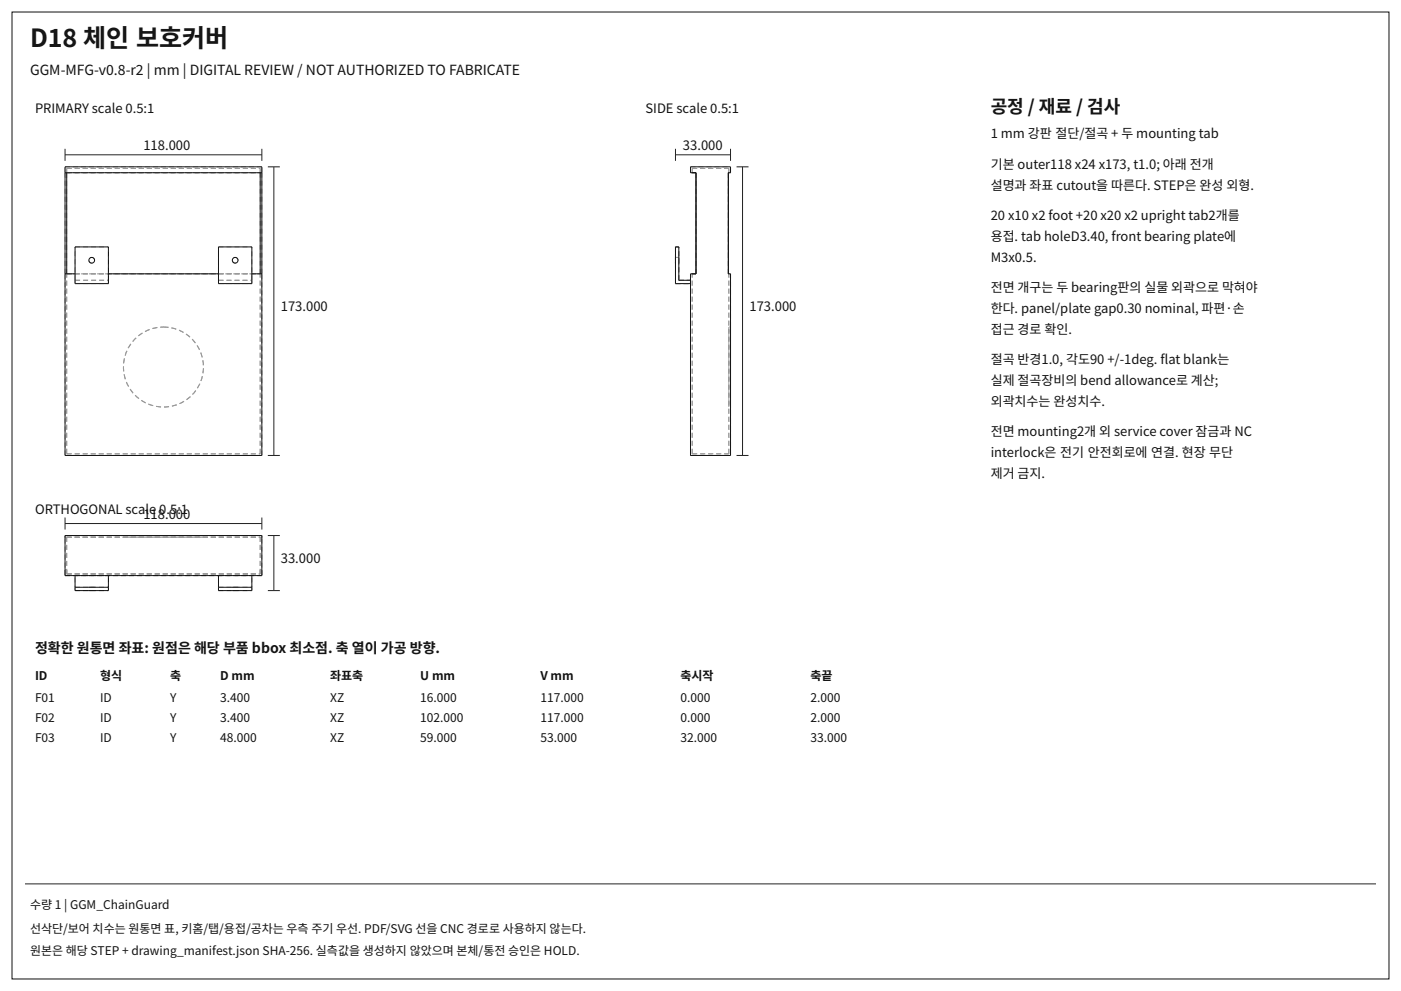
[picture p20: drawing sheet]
<svg xmlns="http://www.w3.org/2000/svg" width="420mm" height="297mm" viewBox="0 0 420 297" stroke-linecap="round" stroke-linejoin="round" font-family="sans-serif">
<defs><g id="words">
<text font-size="7.5" fill="#111" x="9" y="14.1">D18 체인 보호커버</text>
<text font-size="5.4" fill="#111" x="297" y="33.9">공정 / 재료 / 검사</text>
<g font-size="4.2" fill="#111">
<text x="9" y="22.5">GGM-MFG-v0.8-r2 | mm | DIGITAL REVIEW / NOT AUTHORIZED TO FABRICATE</text>
<text x="10.5" y="195.6">정확한 원통면 좌표: 원점은 해당 부품 bbox 최소점. 축 열이 가공 방향.</text>
</g>
<g font-size="3.9" fill="#111">
<text x="10.5" y="33.9">PRIMARY scale 0.5:1</text>
<text x="193.5" y="33.9">SIDE scale 0.5:1</text>
<text x="297" y="41.4">1 mm 강판 절단/절곡 + 두 mounting tab</text>
<text x="43" y="44.9">118.000</text>
<text x="204.8" y="44.9">33.000</text>
<text x="297" y="50.7">기본 outer118 x24 x173, t1.0; 아래 전개</text>
<text x="297" y="57">설명과 좌표 cutout을 따른다. STEP은 완성 외형.</text>
<text x="297" y="66">20 x10 x2 foot +20 x20 x2 upright tab2개를</text>
<text x="297" y="72.3">용접. tab holeD3.40, front bearing plate에</text>
<text x="297" y="78.6">M3x0.5.</text>
<text x="297" y="87.6">전면 개구는 두 bearing판의 실물 외곽으로 막혀야</text>
<text x="84.2" y="93.2">173.000</text>
<text x="224.7" y="93.2">173.000</text>
<text x="297" y="93.9">한다. panel/plate gap0.30 nominal, 파편·손</text>
<text x="297" y="100.2">접근 경로 확인.</text>
<text x="297" y="109.2">절곡 반경1.0, 각도90 +/-1deg. fat blank는</text>
<text x="347.9" y="109.2">l</text>
<text x="297" y="115.5">실제 절곡장비의 bend allowance로 계산;</text>
<text x="297" y="121.8">외곽치수는 완성치수.</text>
<text x="297" y="130.8">전면 mounting2개 외 service cover 잠금과 NC</text>
<text x="297" y="137.1">interlock은 전기 안전회로에 연결. 현장 무단</text>
<text x="297" y="143.4">제거 금지.</text>
<text x="10.5" y="153.9">ORTHOGONAL scale 0.5:1</text>
<text x="43" y="155.4">118.000</text>
<text x="84.2" y="168.7">33.000</text>
</g>
<g font-size="3.6" fill="#111">
<text x="10.5" y="203.7">ID</text>
<text x="30" y="203.7">형식</text>
<text x="51" y="203.7">축</text>
<text x="66" y="203.7">D mm</text>
<text x="99" y="203.7">좌표축</text>
<text x="126" y="203.7">U mm</text>
<text x="162" y="203.7">V mm</text>
<text x="204" y="203.7">축시작</text>
<text x="243" y="203.7">축끝</text>
<text x="10.5" y="210.3">F01</text>
<text x="30" y="210.3">ID</text>
<text x="51" y="210.3">Y</text>
<text x="66" y="210.3">3.400</text>
<text x="99" y="210.3">XZ</text>
<text x="126" y="210.3">16.000</text>
<text x="162" y="210.3">117.000</text>
<text x="204" y="210.3">0.000</text>
<text x="243" y="210.3">2.000</text>
<text x="10.5" y="216.3">F02</text>
<text x="30" y="216.3">ID</text>
<text x="51" y="216.3">Y</text>
<text x="66" y="216.3">3.400</text>
<text x="99" y="216.3">XZ</text>
<text x="126" y="216.3">102.000</text>
<text x="162" y="216.3">117.000</text>
<text x="204" y="216.3">0.000</text>
<text x="243" y="216.3">2.000</text>
<text x="10.5" y="222.3">F03</text>
<text x="30" y="222.3">ID</text>
<text x="51" y="222.3">Y</text>
<text x="66" y="222.3">48.000</text>
<text x="99" y="222.3">XZ</text>
<text x="126" y="222.3">59.000</text>
<text x="162" y="222.3">53.000</text>
<text x="204" y="222.3">32.000</text>
<text x="243" y="222.3">33.000</text>
<text x="9" y="272.4">수량 1 | GGM_ChainGuard</text>
<text x="9" y="279.6">선삭단/보어 치수는 원통면 표, 키홈/탭/용접/공차는 우측 주기 우선. PDF/SVG 선을 CNC 경로로 사용하지 않는다.</text>
<text x="9" y="286.2">원본은 해당 STEP + drawing_manifest.json SHA-256. 실측값을 생성하지 않았으며 본체/통전 승인은 HOLD.</text>
</g>
</g></defs>
<g fill="none" stroke="#111" stroke-width=".3">
<path d="M3.6 3.6h412.8v289.8h-412.8zM19.5 50h59v86.5h-59zM19.5 51.8h59M20 51.8v30.3M78 51.8v30.3M207 50h12v1.8h-.7v30.3h.7v54.4h-12v-54.4h1.7v-30.3h-1.7zM22.5 74h10v11h-10zM65.5 74h10v11h-10zM19.5 82.1h3M32.5 82.1h33M75.5 82.1h3M207 84h-3.5v-10h-1v11h4.5"/>
<path d="M19.5 160.5h59v12h-59zM22.5 172.5v4.5h10v-4.5M22.5 176h10M65.5 172.5v4.5h10v-4.5M65.5 176h10"/>
<circle cx="27.5" cy="78" r=".85"/>
<circle cx="70.5" cy="78" r=".85"/>
</g>
<g fill="none" stroke="#999" stroke-width=".3" stroke-dasharray="1.5 .9" stroke-linecap="butt">
<path d="M19.5 51.8v-1.8M19.5 51.8h.5M19.5 50h59M19.5 51.8h59M20 51.8h58M20 51.8v-1.3M20 50.5h58M78 51.8h.5M78 51.8v-1.3M78.5 51.8v-1.8M207 51.8v-1.8M207 50h12"/>
<path d="M207.5 51.8v-1.3M207.5 50.5h11M208.7 51.8h-1.7M208.7 51.8h-1.2M218.5 51.8h-.2M218.5 51.8v-1.3M219 51.8v-1.8M219 51.8h-.7M22.5 74h10M27.5 77.2a.85 .85 0 0 1 .8 1.2 .85 .85 0 0 1-1.5 .1 .85 .85 0 0 1 .6-1.3h.1M65.5 74h10M70.5 77.2a.85 .85 0 0 1 .8 1.2 .85 .85 0 0 1-1.5 .1 .85 .85 0 0 1 .6-1.3h.1"/>
<path d="M202.5 74h1M202.5 77.2v1.6M202.5 78.8v-1.6M202.5 77.2h1M203.5 77.2v1.6M203.5 78.8v-1.6M19.5 82.1v-30.3M19.5 82.1h.5M19.5 82.1h59M20 82.1h58M20 82.1v-30.3M22.5 82.1h10"/>
<path d="M22.5 84h10M22.5 84v1M22.5 85h10M22.5 84v-10M32.5 84v1M32.5 84v-10M49 98a12 12 0 0 1 10.6 17.5 12 12 0 0 1-20.4 1.4 12 12 0 0 1 8.2-18.8l1.6-.1M65.5 82.1h10M65.5 84h10M65.5 85h10M65.5 84v1M65.5 84v-10"/>
<path d="M75.5 84v1M75.5 84v-10M78 82.1h.5M78 82.1v-30.3M78.5 82.1v-30.3M202.5 85v-11M202.5 85h4.5M203.5 84h3.5M203.5 84v-10M207 84v1M208.7 82.1h-1.7M208.7 82.1v-30.3"/>
<path d="M208.7 82.1h-1.2M218.3 82.1v-30.3M218.5 82.1h-.2M218.5 98v24M218.5 98h.5M219 82.1h-.7M219 98v24M19.5 136.5v-54.4M19.5 136.5h59M20 136v-53.9M20 136h58M78 136v-53.9"/>
<path d="M78.5 136.5v-54.4M207 136.5v-54.4M207 136.5h12M207.5 136v-53.9M207.5 136h11M218.5 136v-53.9M218.5 122v-24M219 136.5v-54.4M219 122v-24M19.5 170.8v1.7M19.5 160.5v.7M19.5 172.5v-12"/>
<path d="M19.5 172.5h59M19.5 170.8h.5M19.5 160.5h59M19.5 161.2h.5M20 170.8v1.2M20 172h58M20 161h58M20 161v.2M20 172v-11M22.5 172.5h10M22.5 176h10M22.5 177v-4.5"/>
<path d="M22.5 177h10M26.6 176h.9M26.6 177h.9M27.5 176h.9M27.5 177h.9M28.4 176h-1.8M28.4 177h-1.8M32.5 177v-4.5M37 160.5h12M37 161h12M49 160.5h12M49 161h12"/>
<path d="M61 160.5h-24M61 161h-24M65.5 172.5h10M65.5 176h10M65.5 177v-4.5M65.5 177h10M69.7 176h.8M69.7 177h.8M70.5 176h.8M70.5 177h.8M71.3 176h-1.6M71.3 177h-1.6"/>
<path d="M75.5 177v-4.5M78 170.8v1.2M78 170.8h.5M78 161.2h.5M78 161v.2M78 172v-11M78.5 170.8v1.7M78.5 160.5v.7M78.5 172.5v-12"/>
</g>
<g fill="none" stroke="#222" stroke-width=".3">
<path d="M19.5 46.4h59M19.5 44.6v3.6M78.5 44.6v3.6M80.3 50h3.6M82.1 50v86.5M202.5 46.4h16.5M202.5 44.6v3.6M219 44.6v3.6M220.8 50h3.6M222.6 50v86.5M80.3 136.5h3.6M220.8 136.5h3.6"/>
<path d="M19.5 155.1v3.6M19.5 156.9h59M78.5 155.1v3.6M80.3 160.5h3.6M80.3 177h3.6M82.1 160.5v16.5M7.5 264.9h405"/>
</g>
<use href="#words"/>
</svg>
